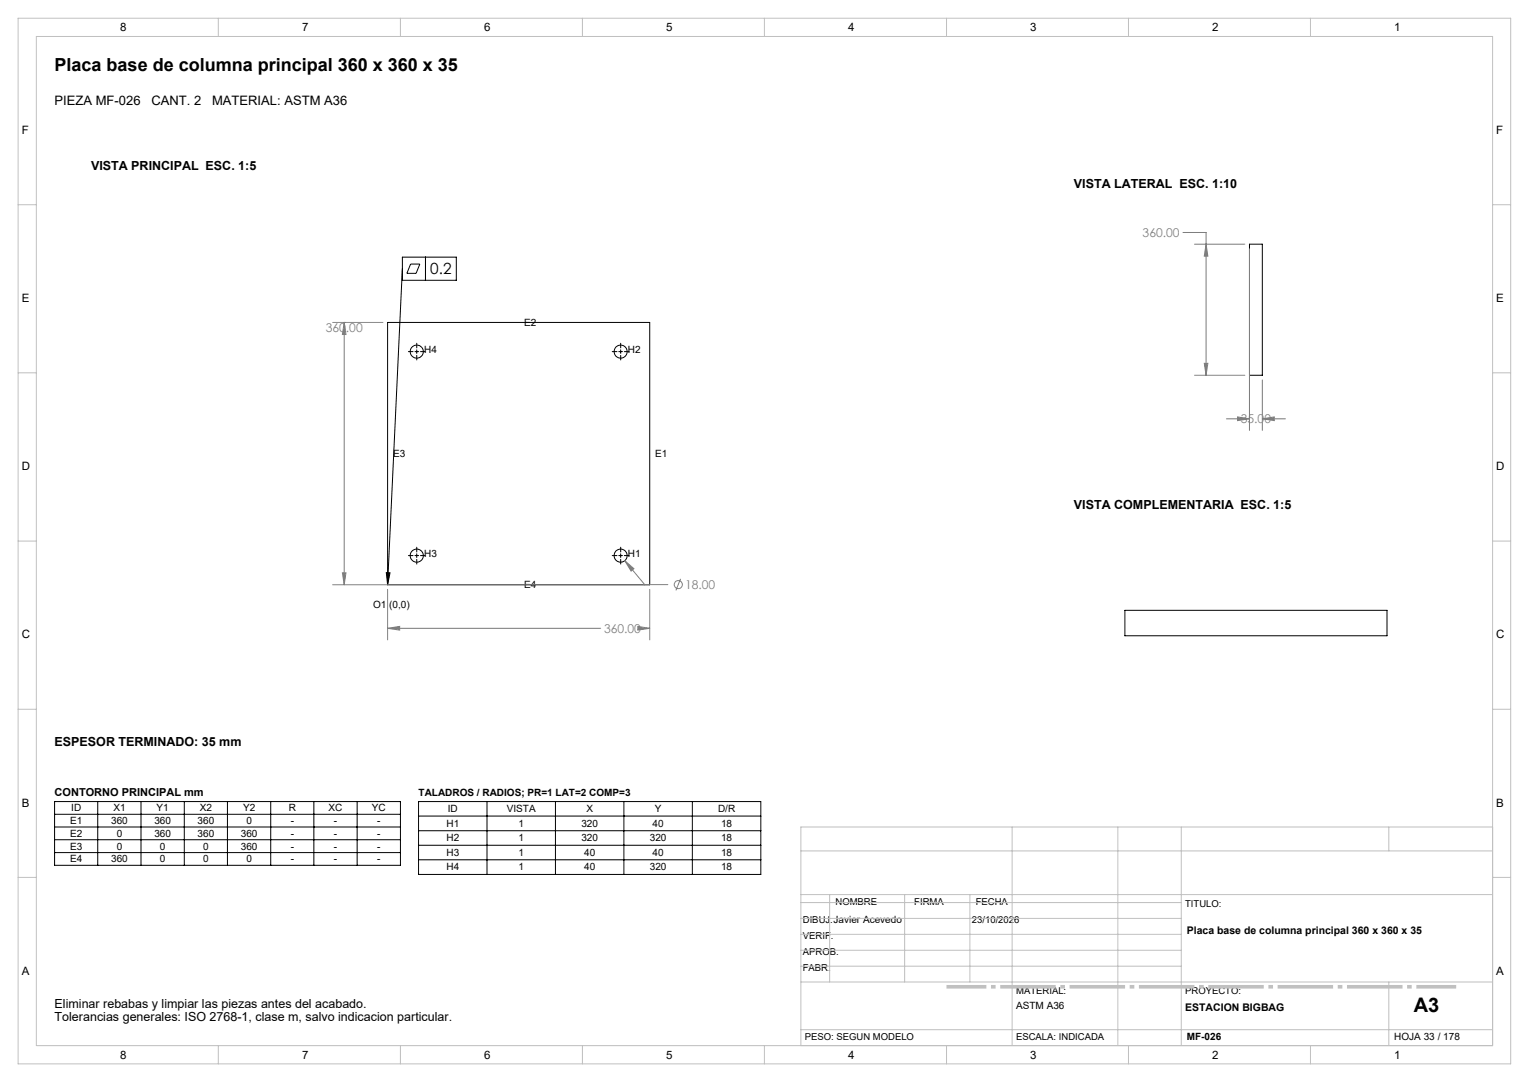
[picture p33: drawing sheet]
<svg xmlns="http://www.w3.org/2000/svg" width="420mm" height="297mm" viewBox="0 0 420 297" stroke-linecap="round" stroke-linejoin="round" font-family="sans-serif">
<defs><g id="words">
<text font-size="5.5" x="388.4" y="277.8">A3</text>
<text font-size="4.9" x="15" y="19.5">Placa base de columna principal 360 x 360 x 35</text>
<text font-size="4.2" x="118.2" y="75.3">0.2</text>
<g font-size="3.6">
<text x="15" y="28.8">PIEZA MF-026</text>
<text x="41.6" y="28.8">CANT. 2</text>
<text x="58.3" y="28.8">MATERIAL: ASTM A36</text>
</g>
<g font-size="3.4">
<text x="25" y="46.7">VISTA PRINCIPAL ESC. 1:5</text>
<text x="295" y="51.7">VISTA LATERAL ESC. 1:10</text>
<text x="295" y="139.7">VISTA COMPLEMENTARIA ESC. 1:5</text>
<text x="15" y="204.7">ESPESOR TERMINADO: 35 mm</text>
<text x="15" y="276.7">Eliminar rebabas y limpiar las piezas antes del acabado.</text>
<text x="15" y="280.2">Tolerancias generales: ISO 2768-1, clase m, salvo indicacion particular.</text>
</g>
<g font-size="3.3" fill="#808080">
<text x="313.9" y="65.1">360.00</text>
<text x="89.5" y="91.3">360.00</text>
<text x="340.8" y="116.2">35.00</text>
<text x="188.2" y="161.7">18.00</text>
<text x="165.9" y="173.7">360.00</text>
</g>
<g font-size="3.2">
<text x="33" y="8.6">8</text>
<text x="83" y="8.6">7</text>
<text x="133" y="8.6">6</text>
<text x="183" y="8.6">5</text>
<text x="233" y="8.6">4</text>
<text x="283" y="8.6">3</text>
<text x="333" y="8.6">2</text>
<text x="383" y="8.6">1</text>
<text x="6" y="36.8">F</text>
<text x="411" y="36.8">F</text>
<text x="6" y="82.9">E</text>
<text x="411" y="82.9">E</text>
<text x="6" y="129.1">D</text>
<text x="411" y="129.1">D</text>
<text x="6" y="175.3">C</text>
<text x="411" y="175.3">C</text>
<text x="6" y="221.4">B</text>
<text x="411" y="221.4">B</text>
<text x="6" y="267.6">A</text>
<text x="411" y="267.6">A</text>
<text x="33" y="290.6">8</text>
<text x="83" y="290.6">7</text>
<text x="133" y="290.6">6</text>
<text x="183" y="290.6">5</text>
<text x="233" y="290.6">4</text>
<text x="283" y="290.6">3</text>
<text x="333" y="290.6">2</text>
<text x="383" y="290.6">1</text>
</g>
<text font-size="3" x="15" y="218.5">CONTORNO PRINCIPAL mm</text>
<g font-size="2.9">
<text x="326" y="256.5">Placa base de columna principal 360 x 360 x 35</text>
<text x="325.6" y="277.5">ESTACION BIGBAG</text>
</g>
<g font-size="2.7">
<text x="144" y="89.4">E2</text>
<text x="116.5" y="96.9">H4</text>
<text x="172.5" y="96.9">H2</text>
<text x="108" y="125.4">E3</text>
<text x="180" y="125.4">E1</text>
<text x="116.5" y="152.9">H3</text>
<text x="172.5" y="152.9">H1</text>
<text x="144" y="161.4">E4</text>
<text x="102.5" y="166.9">O1 (0,0)</text>
<text x="115" y="218.4">TALADROS / RADIOS; PR=1 LAT=2 COMP=3</text>
<text x="19.3" y="226.2">E1</text>
<text x="19.6" y="222.7">ID</text>
<text x="30.5" y="226.2">360</text>
<text x="31.1" y="222.7">X1</text>
<text x="42.4" y="226.2">360</text>
<text x="43" y="222.7">Y1</text>
<text x="54.3" y="226.2">360</text>
<text x="54.9" y="222.7">X2</text>
<text x="66.8" y="222.7">Y2</text>
<text x="67.7" y="226.2">0</text>
<text x="79.3" y="222.7">R</text>
<text x="79.9" y="226.2">-</text>
<text x="90.3" y="222.7">XC</text>
<text x="91.7" y="226.2">-</text>
<text x="102.2" y="222.7">YC</text>
<text x="103.6" y="226.2">-</text>
<text x="122.6" y="226.9">H1</text>
<text x="123" y="222.9">ID</text>
<text x="139.2" y="222.9">VISTA</text>
<text x="142.4" y="226.9">1</text>
<text x="159.7" y="226.9">320</text>
<text x="161.1" y="222.9">X</text>
<text x="179.3" y="226.9">40</text>
<text x="179.9" y="222.9">Y</text>
<text x="197.2" y="222.9">D/R</text>
<text x="198.1" y="226.9">18</text>
<text x="19.3" y="229.7">E2</text>
<text x="19.3" y="233.2">E3</text>
<text x="32" y="229.7">0</text>
<text x="32" y="233.2">0</text>
<text x="42.4" y="229.7">360</text>
<text x="43.9" y="233.2">0</text>
<text x="54.3" y="229.7">360</text>
<text x="55.8" y="233.2">0</text>
<text x="66.1" y="229.7">360</text>
<text x="66.1" y="233.2">360</text>
<text x="79.9" y="229.7">-</text>
<text x="79.9" y="233.2">-</text>
<text x="91.7" y="229.7">-</text>
<text x="91.7" y="233.2">-</text>
<text x="103.6" y="229.7">-</text>
<text x="103.6" y="233.2">-</text>
<text x="122.6" y="230.9">H2</text>
<text x="142.4" y="230.9">1</text>
<text x="159.7" y="230.9">320</text>
<text x="178.5" y="230.9">320</text>
<text x="198.1" y="230.9">18</text>
<text x="19.3" y="236.7">E4</text>
<text x="30.5" y="236.7">360</text>
<text x="43.9" y="236.7">0</text>
<text x="55.8" y="236.7">0</text>
<text x="67.7" y="236.7">0</text>
<text x="79.9" y="236.7">-</text>
<text x="91.7" y="236.7">-</text>
<text x="103.6" y="236.7">-</text>
<text x="122.6" y="234.9">H3</text>
<text x="122.6" y="238.9">H4</text>
<text x="142.4" y="234.9">1</text>
<text x="142.4" y="238.9">1</text>
<text x="160.5" y="234.9">40</text>
<text x="160.5" y="238.9">40</text>
<text x="178.5" y="238.9">320</text>
<text x="179.3" y="234.9">40</text>
<text x="198.1" y="234.9">18</text>
<text x="198.1" y="238.9">18</text>
<text x="279.1" y="276.8">ASTM A36</text>
<text x="326" y="285.4">MF-026</text>
<text x="383" y="285.4">HOJA 33 / 178</text>
</g>
<g font-size="2.6">
<text x="229.5" y="248.4">NOMBRE</text>
<text x="251.1" y="248.4">FIRMA</text>
<text x="268" y="248.4">FECHA</text>
<text x="325.6" y="249">TITULO:</text>
<text x="220.5" y="253.3">DIBUJ.Javier Acevedo</text>
<text x="220.5" y="257.7">VERIF.</text>
<text x="267" y="253.3">23/10/2026</text>
<text x="220.5" y="262">APROB.</text>
<text x="220.5" y="266.4">FABR.</text>
<text x="279.1" y="273">MATERIAL:</text>
<text x="325.6" y="273">PROYECTO:</text>
<text x="221.1" y="285.5">PESO: SEGUN MODELO</text>
<text x="279.1" y="285.5">ESCALA: INDICADA</text>
</g>
</g></defs>
<g fill="none" stroke="#000" stroke-width=".27">
<path d="M110.5 70.6h14.8v6.3h-14.8zM110.5 73.8l-4 86.7M112.8 72.5h2.5l-1 2.5h-2.5zM116.9 70.6v6.3M343.2 67h3.5v36h-3.5zM106.5 88.5h72v72h-72zM112.2 96.5h1.3M114 96.5h1M114.5 94.2v1.3M114.5 96v1M114.5 97.5v1.3M115.5 96.5h1.3"/>
<path d="M168.2 96.5h1.3M170 96.5h1M170.5 94.2v1.3M170.5 96v1M170.5 97.5v1.3M171.5 96.5h1.3M106.1 157.2h1l-.6 3.3zM112.2 152.5h1.3M114 152.5h1M114.5 150.2v1.3M114.5 152v1M114.5 153.5v1.3"/>
<path d="M115.5 152.5h1.3M168.2 152.5h1.3M170 152.5h1M170.5 150.2v1.3M170.5 152v1M170.5 153.5v1.3M171.5 152.5h1.3M309 167.5h72v7h-72zM15 220h95v17.5h-95zM15 223.5h95M15 227h95M15 230.5h95"/>
<path d="M15 234h95M26.8 220v17.5M38.7 220v17.5M50.6 220v17.5M62.5 220v17.5M74.4 220v17.5M86.2 220v17.5M98.1 220v17.5M115 220h94v20h-94zM115 224h94M115 228h94M115 232h94"/>
<path d="M115 236h94M133.8 220v20M152.6 220v20M171.4 220v20M190.2 220v20"/>
<circle cx="114.5" cy="96.5" r="1.8"/>
<circle cx="170.5" cy="96.5" r="1.79"/>
<circle cx="114.5" cy="152.5" r="1.8"/>
<circle cx="170.5" cy="152.5" r="1.79"/>
</g>
<g fill="none" stroke="#808080" stroke-width=".27">
<path d="M324.9 63.8h6.4v39.2M328.1 67h13.8M331.3 67l.5 3.3h-1zM343.2 68.3v49.8M91.4 88.5h13.8M94.5 88.5l.5 3.3h-.9zM94.5 88.5h.1M94.5 92v68.5M330.8 99.7h1l-.5 3.3zM328.1 103h13.8M336.9 115h6.3M339.9 114.4l3.3 .6-3.3 .5z"/>
<path d="M346.7 115l3.3-.6v1.1zM346.7 104.3v13.8M346.7 115h6.4M94.1 157.2h.9l-.5 3.3zM171.6 153.9l2.5 2.2-.7 .7zM171.6 153.9l5.5 6.6M186.9 158.9l-1.2 3.2M106.5 172.5l3.3-.6v1.1zM106.5 161.8v13.8M106.5 172.5h58.5M175.2 171.9l3.3 .6-3.3 .5zM177 172.5h1.5"/>
<path d="M178.5 161.8v13.8M183.4 160.5h-92"/>
<circle cx="186.3" cy="160.5" r="1.12"/>
</g>
<path d="M260 270.9h140" fill="none" stroke="#c0c0c0" stroke-width="1" stroke-dasharray="15.2 1.3 1.3 1.3" stroke-dashoffset="4.3" stroke-linecap="butt"/>
<g fill="none" stroke="#c0c0c0" stroke-width=".27">
<path d="M5 5h410v287h-410zM10 10h400v277h-400zM60 5v5M110 5v5M160 5v5M210 5v5M260 5v5M310 5v5M360 5v5M5 56.2h5M410 56.2h5M5 102.3h5"/>
<path d="M410 102.3h5M5 148.5h5M410 148.5h5M5 194.7h5M410 194.7h5M220 233.6h190M278 227v60M307.1 227v60M324.5 227v60M381.5 227v6.6M410 227h-190v60M5 240.8h5"/>
<path d="M220 245.6h190M220 256.5h104.5M220 252.1h104.5M220 247.8h104.5M227.9 245.6v24M248.5 245.6v24M266.4 245.6v24M410 240.8h5M220 269.6h190M220 265.2h104.5M220 260.8h104.5M381.5 269.6v17.4"/>
<path d="M60 287v5M110 287v5M160 287v5M210 287v5M220 282.6h190M260 287v5M310 287v5M360 287v5"/>
</g>
<path d="M106.1 157.2h1l-.6 3.3z" fill="#000"/>
<path d="M106.5 172.5l3.3-.6v1.1zM175.2 171.9l3.3 .6-3.3 .5zM94.1 157.2h.9l-.5 3.3zM94.5 88.5l.5 3.3h-.9zM171.6 153.9l1.8 2.9 .7-.7zM339.9 114.4l3.3 .6-3.3 .5zM346.7 115l3.3-.6v1.1zM330.8 99.7h1l-.5 3.3zM331.3 67l.5 3.3h-1z" fill="#808080"/>
<use href="#words"/>
</svg>
